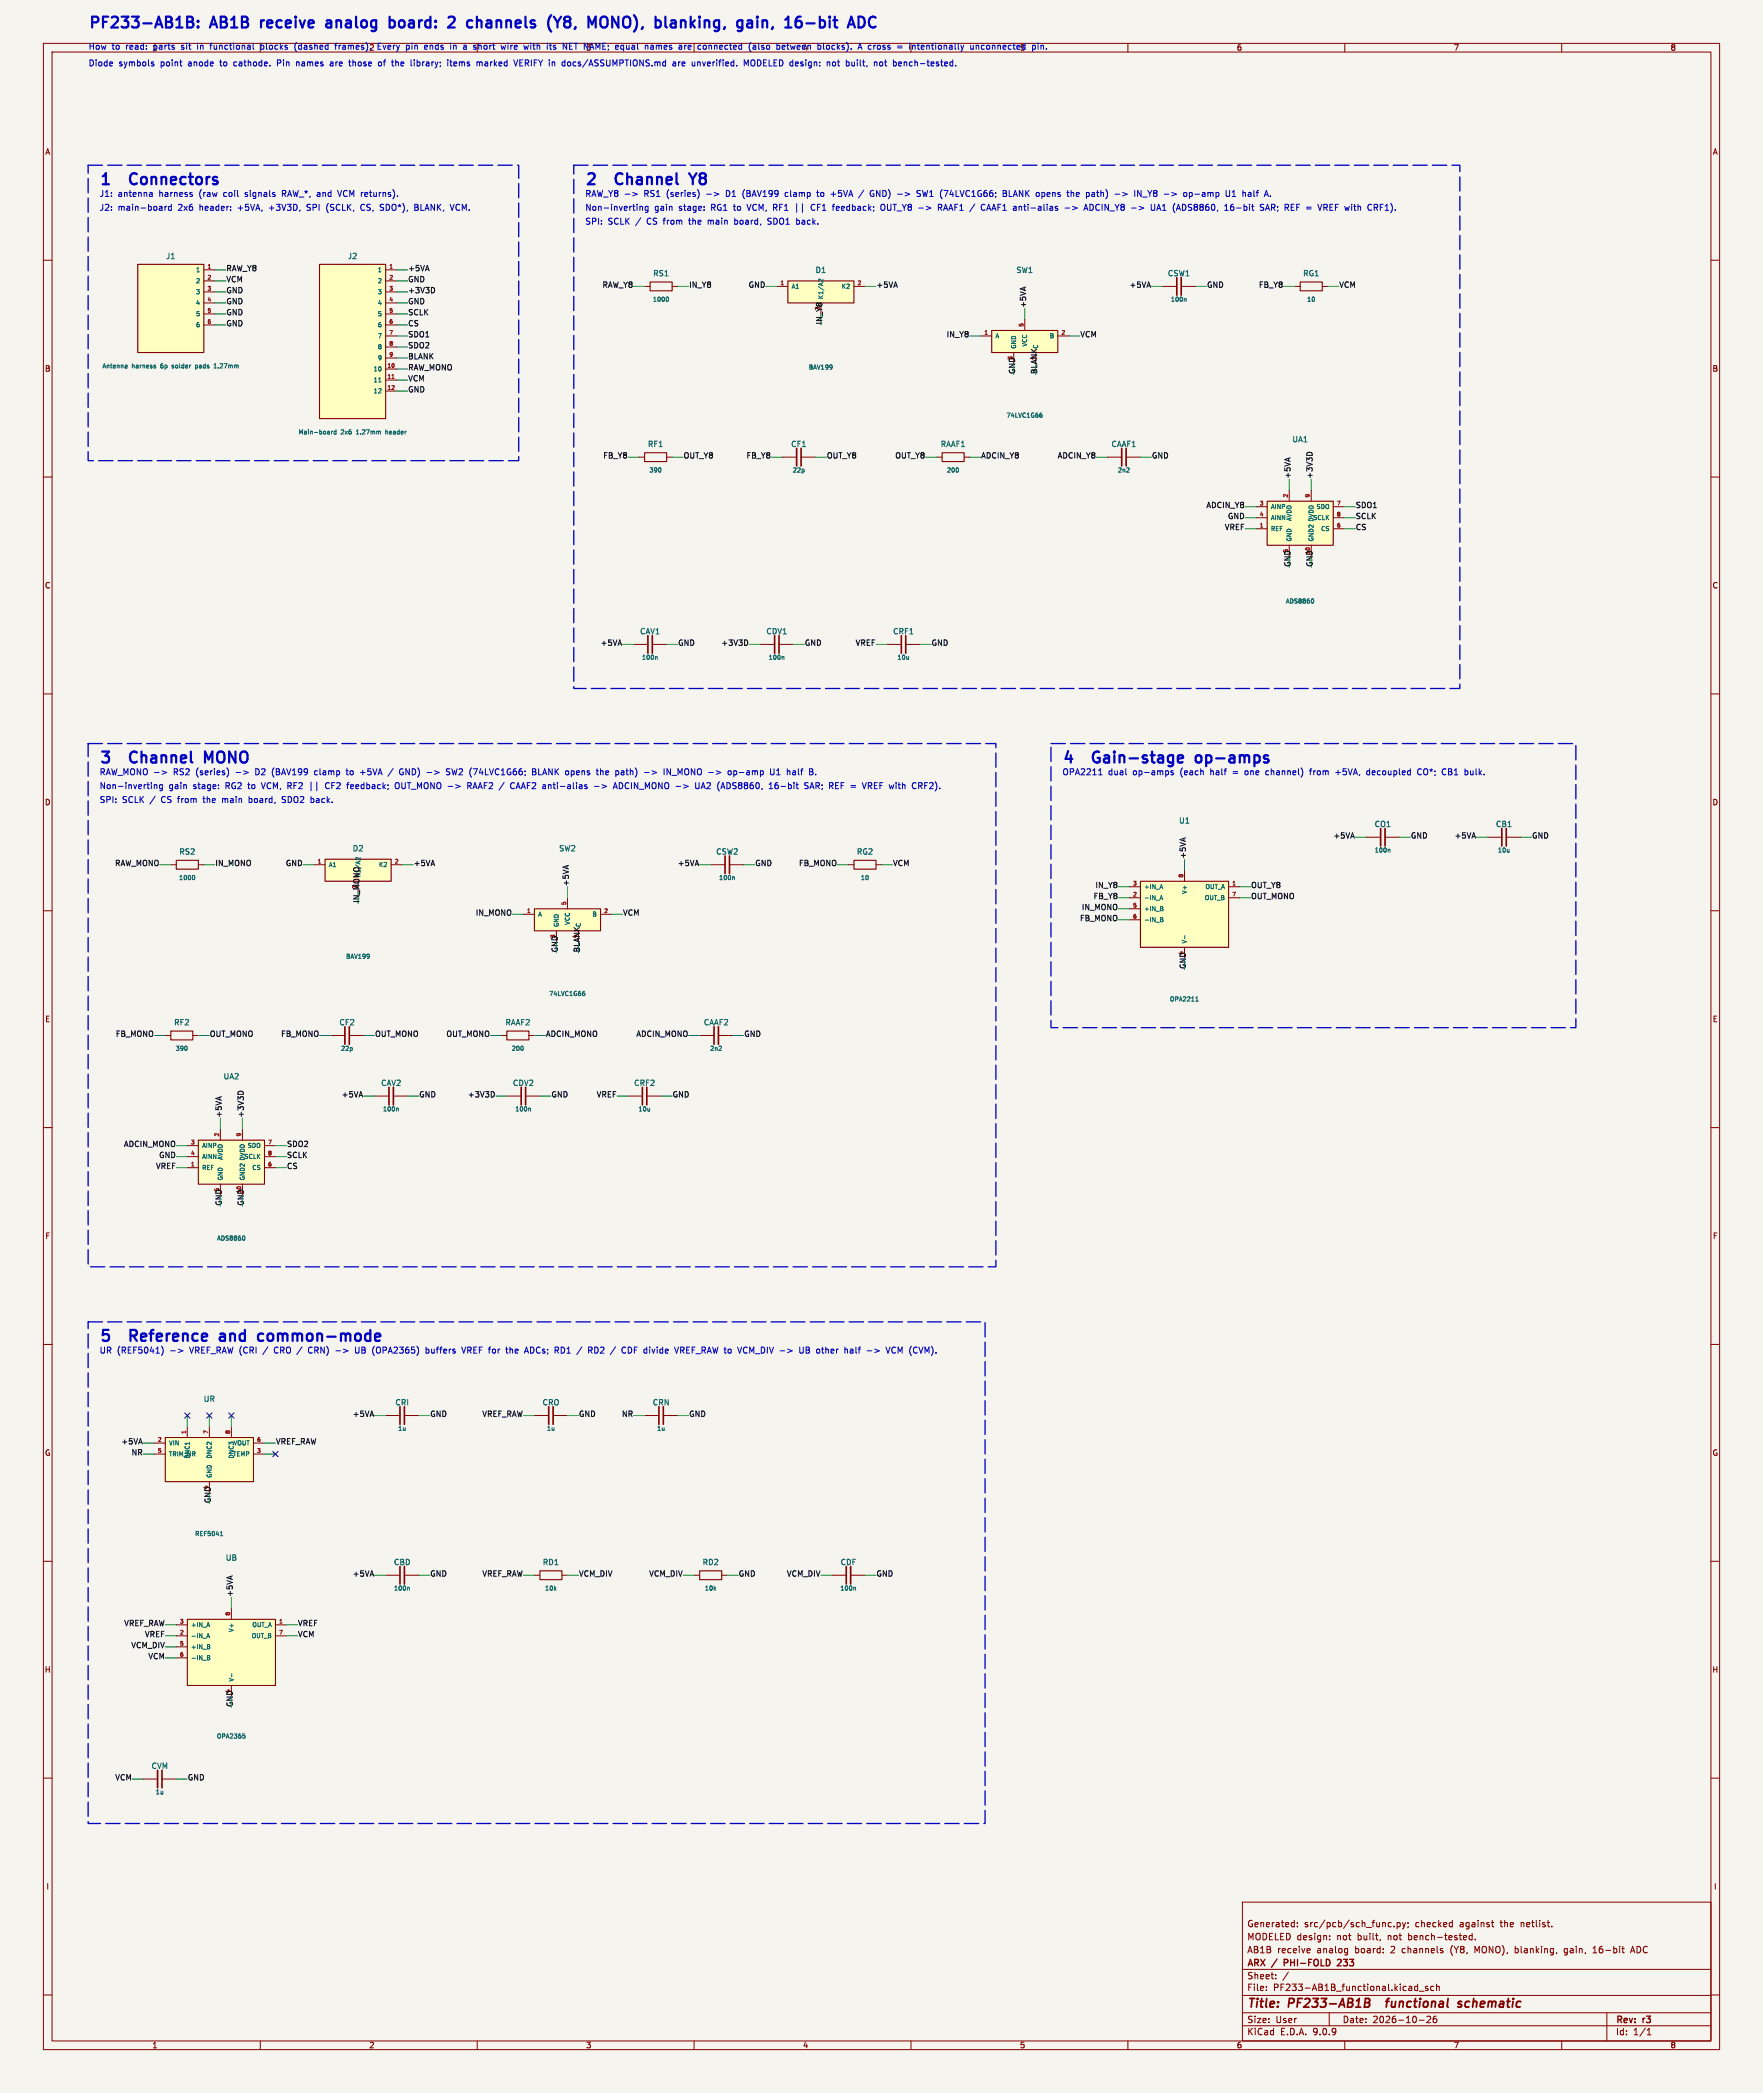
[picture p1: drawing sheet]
<svg xmlns="http://www.w3.org/2000/svg" width="406mm" height="483mm" viewBox="0 0 406 483" stroke-linecap="round" stroke-linejoin="round" font-family="sans-serif">
<defs><g id="words">
<g font-size="3.5" fill="#0000c2">
<text x="20.3" y="7.8">PF233-AB1B:</text>
<text x="48.8" y="7.8">AB1B</text>
<text x="61.2" y="7.8">receive</text>
<text x="77.4" y="7.8">analog</text>
<text x="92.9" y="7.8">board:</text>
<text x="107.6" y="7.8">2</text>
<text x="112.9" y="7.8">channels</text>
<text x="132.4" y="7.8">(Y8,</text>
<text x="142.7" y="7.8">MONO),</text>
<text x="159.2" y="7.8">blanking,</text>
<text x="179.1" y="7.8">gain,</text>
<text x="191.2" y="7.8">16-bit</text>
<text x="22.9" y="43.9">1</text>
<text x="31.2" y="43.9">Connectors</text>
<text x="134.8" y="43.9">2</text>
<text x="143.1" y="43.9">Channel</text>
<text x="161.3" y="43.9">Y8</text>
<text x="22.9" y="177.3">3</text>
<text x="31.2" y="177.3">Channel</text>
<text x="49.4" y="177.3">MONO</text>
<text x="244.8" y="177.3">4</text>
<text x="253.1" y="177.3">Gain-stage</text>
<text x="277.9" y="177.3">op-amps</text>
<text x="22.9" y="310.6">5</text>
<text x="31.2" y="310.6">Reference</text>
<text x="52.9" y="310.6">and</text>
<text x="62.7" y="310.6">common-mode</text>
</g>
<g font-size="2.8" fill="#840000">
<text x="287.4" y="463.5">Title:</text>
<text x="297.1" y="463.5">PF233-AB1B</text>
<text x="321.2" y="463.5">functional</text>
<text x="338.6" y="463.5">schematic</text>
</g>
<g font-size="2.1" fill="#840000">
<text x="287.4" y="447.6">MODELED design:</text>
<text x="287.4" y="444.6">Generated:</text>
<text x="300.6" y="444.6">src/pcb/sch_func.py;</text>
<text x="308.2" y="447.6">not</text>
<text x="313.1" y="447.6">built,</text>
<text x="320.2" y="447.6">not</text>
<text x="325" y="447.6">bench-tested.</text>
<text x="326.3" y="444.6">checked</text>
<text x="336.7" y="444.6">against</text>
<text x="346.2" y="444.6">the</text>
<text x="351" y="444.6">netlist.</text>
<text x="287.4" y="453.8">ARX</text>
<text x="287.4" y="450.6">AB1B</text>
<text x="293.4" y="453.8">/</text>
<text x="294.4" y="450.6">receive</text>
<text x="296.7" y="453.8">PHI-FOLD</text>
<text x="303.6" y="450.6">analog</text>
<text x="309.6" y="453.8">233</text>
<text x="312.5" y="450.6">board:</text>
<text x="320.9" y="450.6">2</text>
<text x="323.6" y="450.6">channels</text>
<text x="334.9" y="450.6">(Y8,</text>
<text x="340.6" y="450.6">MONO),</text>
<text x="350.1" y="450.6">blanking,</text>
<text x="361.6" y="450.6">gain,</text>
<text x="368.4" y="450.6">16-bit</text>
<text x="377.3" y="450.6">ADC</text>
<text x="287.4" y="459.3">File:</text>
<text x="287.4" y="456.6">Sheet:</text>
<text x="293.5" y="459.3">PF233-AB1B_functional.kicad_sch</text>
<text x="287.4" y="466.7">Size:</text>
<text x="294.1" y="466.7">User</text>
<text x="309.4" y="466.7">Date:</text>
<text x="316.4" y="466.7">2026-10-26</text>
<text x="372.4" y="466.9">Rev:</text>
<text x="378.8" y="466.9">r3</text>
<text x="287.4" y="469.5">KiCad</text>
<text x="295.1" y="469.5">E.D.A.</text>
<text x="302.7" y="469.5">9.0.9</text>
<text x="372.4" y="469.5">Id:</text>
<text x="376.5" y="469.5">1/1</text>
</g>
<g font-size="1.9" fill="#0000c2">
<text x="20.3" y="11.8">How</text>
<text x="25.8" y="11.8">to</text>
<text x="29.1" y="11.8">read:</text>
<text x="42.2" y="11.8">sit</text>
<text x="46" y="11.8">in</text>
<text x="49.2" y="11.8">functional</text>
<text x="61" y="11.8">blocks</text>
<text x="68.9" y="11.8">(dashed</text>
<text x="78.5" y="11.8">frames).2</text>
<text x="88.5" y="11.8">Every</text>
<text x="95.2" y="11.8">pin</text>
<text x="99.6" y="11.8">ends</text>
<text x="105.8" y="11.8">in</text>
<text x="108.9" y="11.8">a</text>
<text x="111.4" y="11.8">short</text>
<text x="118" y="11.8">wire</text>
<text x="123.5" y="11.8">with</text>
<text x="128.9" y="11.8">its</text>
<text x="132.8" y="11.8">NET NAME; equal</text>
<text x="152.2" y="11.8">names</text>
<text x="160.2" y="11.8">are</text>
<text x="164.8" y="11.8">connected</text>
<text x="176.7" y="11.8">(also</text>
<text x="183.3" y="11.8">between</text>
<text x="192.9" y="11.8">blocks).</text>
<text x="202.5" y="11.8">A cross</text>
<text x="211.8" y="11.8">=</text>
<text x="214.7" y="11.8">intentionally</text>
<text x="229" y="11.8">unconnected</text>
<text x="20.3" y="15.6">Diode</text>
<text x="27.4" y="15.6">symbols</text>
<text x="37.1" y="15.6">point</text>
<text x="43.6" y="15.6">anode</text>
<text x="51.1" y="15.6">to</text>
<text x="54.4" y="15.6">cathode.</text>
<text x="64.6" y="15.6">Pin</text>
<text x="69.2" y="15.6">names</text>
<text x="77.1" y="15.6">are</text>
<text x="81.7" y="15.6">those</text>
<text x="88.6" y="15.6">of</text>
<text x="91.9" y="15.6">the</text>
<text x="96.4" y="15.6">library;</text>
<text x="105.1" y="15.6">items</text>
<text x="112" y="15.6">marked</text>
<text x="120.8" y="15.6">VERIFY in</text>
<text x="132.2" y="15.6">docs/ASSUMPTIONS.md</text>
<text x="157.9" y="15.6">are</text>
<text x="162.5" y="15.6">unverified.</text>
<text x="174.7" y="15.6">MODELED design:</text>
<text x="194.2" y="15.6">not</text>
<text x="198.7" y="15.6">built,</text>
<text x="205.4" y="15.6">not</text>
<text x="210" y="15.6">bench-tested.</text>
<text x="22.9" y="45.7">J1:</text>
<text x="27.2" y="45.7">antenna</text>
<text x="36.7" y="45.7">harness</text>
<text x="46.1" y="45.7">(raw</text>
<text x="51.9" y="45.7">coil</text>
<text x="57" y="45.7">signals</text>
<text x="65.7" y="45.7">RAW_*, and</text>
<text x="79" y="45.7">VCM returns).</text>
<text x="134.8" y="45.7">RAW_Y8 -&gt;</text>
<text x="148.6" y="45.7">RS1</text>
<text x="153.9" y="45.7">(series)</text>
<text x="167.9" y="45.7">D1</text>
<text x="171.9" y="45.7">(BAV199</text>
<text x="181.9" y="45.7">clamp</text>
<text x="189.4" y="45.7">to</text>
<text x="192.7" y="45.7">+5VA</text>
<text x="202.2" y="45.7">GND)</text>
<text x="208.6" y="45.7">-&gt;</text>
<text x="213.3" y="45.7">SW1 (74LVC1G66;</text>
<text x="233.5" y="45.7">BLANK</text>
<text x="241.3" y="45.7">opens</text>
<text x="248.7" y="45.7">the</text>
<text x="253.2" y="45.7">path)</text>
<text x="264.7" y="45.7">IN_Y8</text>
<text x="271.7" y="45.7">-&gt;</text>
<text x="276.4" y="45.7">op-amp</text>
<text x="286.3" y="45.7">U1</text>
<text x="290.3" y="45.7">half</text>
<text x="22.9" y="48.9">J2:</text>
<text x="27.2" y="48.9">main-board</text>
<text x="41.1" y="48.9">2x6</text>
<text x="46.2" y="48.9">header:</text>
<text x="55.2" y="48.9">+5VA,</text>
<text x="62.5" y="48.9">+3V3D,</text>
<text x="71.5" y="48.9">SPI</text>
<text x="76.1" y="48.9">(SCLK,</text>
<text x="84.2" y="48.9">CS,</text>
<text x="88.9" y="48.9">SDO*),</text>
<text x="97" y="48.9">BLANK,</text>
<text x="105.5" y="48.9">VCM.</text>
<text x="134.8" y="48.9">Non-inverting</text>
<text x="134.8" y="52.1">SPI:</text>
<text x="140.1" y="52.1">SCLK</text>
<text x="146.6" y="52.1">/</text>
<text x="149.3" y="52.1">CS from</text>
<text x="150.9" y="48.9">gain</text>
<text x="156.6" y="48.9">stage:</text>
<text x="159.4" y="52.1">the</text>
<text x="163.9" y="52.1">main</text>
<text x="164.1" y="48.9">RG1</text>
<text x="169.5" y="48.9">to</text>
<text x="170.2" y="52.1">board,</text>
<text x="172.8" y="48.9">VCM, RF1</text>
<text x="178" y="52.1">SDO1</text>
<text x="184.1" y="48.9">||</text>
<text x="184.8" y="52.1">back.</text>
<text x="188" y="48.9">CF1</text>
<text x="193.2" y="48.9">feedback;</text>
<text x="204.4" y="48.9">OUT_Y8 -&gt;</text>
<text x="218" y="48.9">RAAF1 /</text>
<text x="228.3" y="48.9">CAAF1 anti-alias</text>
<text x="252.6" y="48.9">ADCIN_Y8</text>
<text x="263.6" y="48.9">-&gt;</text>
<text x="268.3" y="48.9">UA1</text>
<text x="273.6" y="48.9">(ADS8860,</text>
<text x="285.7" y="48.9">16-bit</text>
<text x="294" y="48.9">SAR; REF =</text>
<text x="308" y="48.9">VREF with</text>
<text x="319.7" y="48.9">CRF1).</text>
<text x="22.9" y="179.1">RAW_MONO -&gt;</text>
<text x="40.1" y="179.1">RS2</text>
<text x="45.4" y="179.1">(series)</text>
<text x="59.4" y="179.1">D2</text>
<text x="63.4" y="179.1">(BAV199</text>
<text x="73.4" y="179.1">clamp</text>
<text x="80.9" y="179.1">to</text>
<text x="84.3" y="179.1">+5VA</text>
<text x="93.7" y="179.1">GND)</text>
<text x="100.1" y="179.1">-&gt;</text>
<text x="104.8" y="179.1">SW2 (74LVC1G66;</text>
<text x="125" y="179.1">BLANK</text>
<text x="132.8" y="179.1">opens</text>
<text x="140.2" y="179.1">the</text>
<text x="144.7" y="179.1">path)</text>
<text x="156.2" y="179.1">IN_MONO -&gt;</text>
<text x="171.4" y="179.1">op-amp</text>
<text x="181.3" y="179.1">U1</text>
<text x="185.3" y="179.1">half</text>
<text x="244.8" y="179.1">OPA2211</text>
<text x="255.5" y="179.1">dual</text>
<text x="261.2" y="179.1">op-amps</text>
<text x="272.3" y="179.1">(each</text>
<text x="279.4" y="179.1">half</text>
<text x="284.7" y="179.1">=</text>
<text x="287.7" y="179.1">one</text>
<text x="292.7" y="179.1">channel)</text>
<text x="303" y="179.1">from</text>
<text x="309.1" y="179.1">+5VA,</text>
<text x="316.4" y="179.1">decoupled</text>
<text x="328.4" y="179.1">CO*;</text>
<text x="334.2" y="179.1">CB1</text>
<text x="339.6" y="179.1">bulk.</text>
<text x="22.9" y="185.5">SPI:</text>
<text x="22.9" y="182.3">Non-inverting</text>
<text x="28.2" y="185.5">SCLK</text>
<text x="34.7" y="185.5">/</text>
<text x="37.4" y="185.5">CS from</text>
<text x="38.9" y="182.3">gain</text>
<text x="44.6" y="182.3">stage:</text>
<text x="47.4" y="185.5">the</text>
<text x="51.9" y="185.5">main</text>
<text x="52.2" y="182.3">RG2</text>
<text x="57.6" y="182.3">to</text>
<text x="58.2" y="185.5">board,</text>
<text x="60.9" y="182.3">VCM, RF2</text>
<text x="66.1" y="185.5">SDO2</text>
<text x="72.2" y="182.3">||</text>
<text x="72.9" y="185.5">back.</text>
<text x="76.1" y="182.3">CF2</text>
<text x="81.3" y="182.3">feedback;</text>
<text x="92.5" y="182.3">OUT_MONO -&gt;</text>
<text x="109.5" y="182.3">RAAF2 /</text>
<text x="119.8" y="182.3">CAAF2 anti-alias</text>
<text x="144.1" y="182.3">ADCIN_MONO -&gt;</text>
<text x="163.3" y="182.3">UA2</text>
<text x="168.5" y="182.3">(ADS8860,</text>
<text x="180.6" y="182.3">16-bit</text>
<text x="189" y="182.3">SAR; REF =</text>
<text x="203" y="182.3">VREF with</text>
<text x="214.7" y="182.3">CRF2).</text>
<text x="22.9" y="312.4">UR (REF5041)</text>
<text x="44" y="312.4">VREF_RAW (CRI</text>
<text x="61.2" y="312.4">/</text>
<text x="63.9" y="312.4">CRO /</text>
<text x="72.1" y="312.4">CRN)</text>
<text x="78.6" y="312.4">-&gt;</text>
<text x="83.3" y="312.4">UB</text>
<text x="87.4" y="312.4">(OPA2365)</text>
<text x="99.9" y="312.4">buffers</text>
<text x="108.5" y="312.4">VREF for</text>
<text x="119" y="312.4">the</text>
<text x="123.5" y="312.4">ADCs;</text>
<text x="130.5" y="312.4">RD1</text>
<text x="135.9" y="312.4">/</text>
<text x="138.6" y="312.4">RD2</text>
<text x="144" y="312.4">/</text>
<text x="146.7" y="312.4">CDF divide</text>
<text x="159.3" y="312.4">VREF_RAW to</text>
<text x="174.2" y="312.4">VCM_DIV -&gt;</text>
<text x="188.7" y="312.4">UB</text>
<text x="192.8" y="312.4">other</text>
<text x="199.5" y="312.4">half</text>
<text x="204.8" y="312.4">-&gt;</text>
<text x="209.5" y="312.4">VCM (CVM).</text>
</g>
<g font-size="1.8" fill="#0000c2">
<text x="35" y="11.9">1parts</text>
<text x="185" y="11.9">4</text>
<text x="235" y="11.9">5</text>
</g>
<g font-size="1.8" fill="#840000">
<text x="135" y="11.9">3</text>
<text x="285" y="11.9">6</text>
<text x="335" y="11.9">7</text>
<text x="385" y="11.9">8</text>
<text x="10.3" y="35.9">A</text>
<text x="394.7" y="35.9">A</text>
<text x="10.3" y="85.9">B</text>
<text x="394.7" y="85.9">B</text>
<text x="10.3" y="135.9">C</text>
<text x="394.7" y="135.9">C</text>
<text x="10.3" y="185.9">D</text>
<text x="394.7" y="185.9">D</text>
<text x="10.3" y="235.9">E</text>
<text x="394.7" y="235.9">E</text>
<text x="10.3" y="285.9">F</text>
<text x="394.7" y="285.9">F</text>
<text x="10.3" y="335.9">G</text>
<text x="394.7" y="335.9">G</text>
<text x="10.2" y="385.9">H</text>
<text x="394.6" y="385.9">H</text>
<text x="10.6" y="435.9">I</text>
<text x="395" y="435.9">I</text>
<text x="35" y="472.5">1</text>
<text x="85" y="472.5">2</text>
<text x="135" y="472.5">3</text>
<text x="185" y="472.5">4</text>
<text x="235" y="472.5">5</text>
<text x="285" y="472.5">6</text>
<text x="335" y="472.5">7</text>
<text x="385" y="472.5">8</text>
</g>
<g font-size="1.8" fill="#006464">
<text x="38.2" y="59.9">J1</text>
<text x="80.1" y="59.9">J2</text>
<text x="150.5" y="63.9">RS1</text>
<text x="187.9" y="63.1">D1</text>
<text x="234.2" y="63.1">SW1</text>
<text x="269.1" y="63.9">CSW1</text>
<text x="300.3" y="63.9">RG1</text>
<text x="149.2" y="103.3">RF1</text>
<text x="182.3" y="103.3">CF1</text>
<text x="216.7" y="103.3">RAAF1</text>
<text x="256.1" y="103.3">CAAF1</text>
<text x="297.8" y="102.2">UA1</text>
<text x="147.4" y="146.5">CAV1</text>
<text x="176.5" y="146.5">CDV1</text>
<text x="205.8" y="146.5">CRF1</text>
<text x="271.7" y="190.1">U1</text>
<text x="316.8" y="190.9">CO1</text>
<text x="344.7" y="190.9">CB1</text>
<text x="41.2" y="197.3">RS2</text>
<text x="81.2" y="196.5">D2</text>
<text x="128.8" y="196.5">SW2</text>
<text x="165" y="197.3">CSW2</text>
<text x="197.4" y="197.3">RG2</text>
<text x="40" y="236.6">RF2</text>
<text x="78.1" y="236.6">CF2</text>
<text x="116.4" y="236.6">RAAF2</text>
<text x="162.1" y="236.6">CAAF2</text>
<text x="51.4" y="249.1">UA2</text>
<text x="87.7" y="250.6">CAV2</text>
<text x="118.1" y="250.6">CDV2</text>
<text x="146.1" y="250.6">CRF2</text>
<text x="46.9" y="323.4">UR</text>
<text x="91" y="324.3">CRI</text>
<text x="125" y="324.3">CRO</text>
<text x="150.4" y="324.3">CRN</text>
<text x="51.9" y="360.1">UB</text>
<text x="90.7" y="361.1">CBD</text>
<text x="125" y="361.1">RD1</text>
<text x="161.9" y="361.1">RD2</text>
<text x="193.7" y="361.1">CDF</text>
<text x="34.8" y="408.1">CVM</text>
</g>
<g font-size="1.8" fill="#0f0f0f">
<text x="52.1" y="62.7">RAW_Y8</text>
<text x="52.1" y="65.3">VCM</text>
<text x="94" y="65.3">GND</text>
<text x="94" y="62.7">+5VA</text>
<text x="52.1" y="70.4">GND</text>
<text x="52.1" y="67.8">GND</text>
<text x="94" y="67.8">+3V3D</text>
<text x="94" y="70.4">GND</text>
<text x="138.8" y="66.6">RAW_Y8</text>
<text x="158.7" y="66.6">IN_Y8</text>
<text x="172.5" y="66.6">GND</text>
<text x="201.9" y="66.6">+5VA</text>
<text x="236.7" y="71.1" transform="rotate(-90 236.7 71.1)">+5VA</text>
<text x="260.3" y="66.6">+5VA</text>
<text x="278.1" y="66.6">GND</text>
<text x="290.1" y="66.6">FB_Y8</text>
<text x="308.6" y="66.6">VCM</text>
<text x="52.1" y="72.9">GND</text>
<text x="52.1" y="75.4">GND</text>
<text x="94" y="78">SDO1</text>
<text x="94" y="75.4">CS</text>
<text x="94" y="72.9">SCLK</text>
<text x="218.1" y="78">IN_Y8</text>
<text x="248.9" y="78">VCM</text>
<text x="94" y="80.5">SDO2</text>
<text x="94" y="83.1">BLANK</text>
<text x="94" y="85.6">RAW_MONO</text>
<text x="94" y="88.1">VCM</text>
<text x="94" y="90.7">GND</text>
<text x="139" y="105.9">FB_Y8</text>
<text x="157.5" y="105.9">OUT_Y8</text>
<text x="172" y="105.9">FB_Y8</text>
<text x="190.5" y="105.9">OUT_Y8</text>
<text x="206.3" y="105.9">OUT_Y8</text>
<text x="226.1" y="105.9">ADCIN_Y8</text>
<text x="243.7" y="105.9">ADCIN_Y8</text>
<text x="265.4" y="105.9">GND</text>
<text x="297.7" y="110.5" transform="rotate(-90 297.7 110.5)">+5VA</text>
<text x="302.8" y="110.5" transform="rotate(-90 302.8 110.5)">+3V3D</text>
<text x="278" y="117.4">ADCIN_Y8</text>
<text x="282.9" y="119.9">GND</text>
<text x="312.4" y="117.4">SDO1</text>
<text x="312.4" y="119.9">SCLK</text>
<text x="282.2" y="122.4">VREF</text>
<text x="312.4" y="122.4">CS</text>
<text x="138.3" y="149.1">+5VA</text>
<text x="156.2" y="149.1">GND</text>
<text x="166.2" y="149.1">+3V3D</text>
<text x="185.4" y="149.1">GND</text>
<text x="197.1" y="149.1">VREF</text>
<text x="214.6" y="149.1">GND</text>
<text x="307.3" y="193.6">+5VA</text>
<text x="325.1" y="193.6">GND</text>
<text x="335.2" y="193.6">+5VA</text>
<text x="353.1" y="193.6">GND</text>
<text x="26.4" y="199.9">RAW_MONO</text>
<text x="49.5" y="199.9">IN_MONO</text>
<text x="65.8" y="199.9">GND</text>
<text x="95.2" y="199.9">+5VA</text>
<text x="156.1" y="199.9">+5VA</text>
<text x="174" y="199.9">GND</text>
<text x="184.1" y="199.9">FB_MONO</text>
<text x="205.7" y="199.9">VCM</text>
<text x="273.6" y="198.1" transform="rotate(-90 273.6 198.1)">+5VA</text>
<text x="131.3" y="204.5" transform="rotate(-90 131.3 204.5)">+5VA</text>
<text x="252" y="207.5">FB_Y8</text>
<text x="252.4" y="205">IN_Y8</text>
<text x="288.3" y="207.5">OUT_MONO</text>
<text x="288.3" y="205">OUT_Y8</text>
<text x="109.6" y="211.3">IN_MONO</text>
<text x="143.5" y="211.3">VCM</text>
<text x="248.8" y="212.6">FB_MONO</text>
<text x="249.3" y="210.1">IN_MONO</text>
<text x="26.6" y="239.3">FB_MONO</text>
<text x="48.3" y="239.3">OUT_MONO</text>
<text x="64.7" y="239.3">FB_MONO</text>
<text x="86.4" y="239.3">OUT_MONO</text>
<text x="102.8" y="239.3">OUT_MONO</text>
<text x="125.7" y="239.3">ADCIN_MONO</text>
<text x="146.6" y="239.3">ADCIN_MONO</text>
<text x="171.4" y="239.3">GND</text>
<text x="51.3" y="257.8" transform="rotate(-90 51.3 257.8)">+5VA</text>
<text x="56.4" y="257.8" transform="rotate(-90 56.4 257.8)">+3V3D</text>
<text x="78.7" y="253.2">+5VA</text>
<text x="96.5" y="253.2">GND</text>
<text x="107.7" y="253.2">+3V3D</text>
<text x="127" y="253.2">GND</text>
<text x="137.4" y="253.2">VREF</text>
<text x="154.9" y="253.2">GND</text>
<text x="28.5" y="264.7">ADCIN_MONO</text>
<text x="35.8" y="269.8">VREF</text>
<text x="36.6" y="267.2">GND</text>
<text x="66" y="269.8">CS</text>
<text x="66" y="267.2">SCLK</text>
<text x="66" y="264.7">SDO2</text>
<text x="81.2" y="326.9">+5VA</text>
<text x="99.1" y="326.9">GND</text>
<text x="111.1" y="326.9">VREF_RAW</text>
<text x="133.3" y="326.9">GND</text>
<text x="143.2" y="326.9">NR</text>
<text x="158.7" y="326.9">GND</text>
<text x="27.9" y="333.3">+5VA</text>
<text x="30.2" y="335.8">NR</text>
<text x="63.5" y="333.3">VREF_RAW</text>
<text x="81.2" y="363.7">+5VA</text>
<text x="99.1" y="363.7">GND</text>
<text x="111.1" y="363.7">VREF_RAW</text>
<text x="133.3" y="363.7">VCM_DIV</text>
<text x="149.5" y="363.7">VCM_DIV</text>
<text x="170.2" y="363.7">GND</text>
<text x="181.3" y="363.7">VCM_DIV</text>
<text x="201.9" y="363.7">GND</text>
<text x="53.9" y="368.3" transform="rotate(-90 53.9 368.3)">+5VA</text>
<text x="28.5" y="375.2">VREF_RAW</text>
<text x="33.3" y="377.7">VREF</text>
<text x="68.6" y="375.2">VREF</text>
<text x="68.6" y="377.7">VCM</text>
<text x="30.2" y="380.2">VCM_DIV</text>
<text x="34.1" y="382.8">VCM</text>
<text x="26.5" y="410.7">VCM</text>
<text x="43.2" y="410.7">GND</text>
</g>
<g font-size="1.8" fill="#009600">
<text x="189.7" y="74.9" transform="rotate(-90 189.7 74.9)">IN_Y8</text>
<text x="234.2" y="86.4" transform="rotate(-90 234.2 86.4)">GND</text>
<text x="239.3" y="86.4" transform="rotate(-90 239.3 86.4)">BLANK</text>
<text x="297.7" y="130.8" transform="rotate(-90 297.7 130.8)">GND</text>
<text x="302.8" y="130.8" transform="rotate(-90 302.8 130.8)">GND</text>
<text x="83.1" y="208.3" transform="rotate(-90 83.1 208.3)">IN_MONO</text>
<text x="128.8" y="219.7" transform="rotate(-90 128.8 219.7)">GND</text>
<text x="133.9" y="219.7" transform="rotate(-90 133.9 219.7)">BLANK</text>
<text x="273.6" y="223.5" transform="rotate(-90 273.6 223.5)">GND</text>
<text x="51.3" y="278.1" transform="rotate(-90 51.3 278.1)">GND</text>
<text x="56.4" y="278.1" transform="rotate(-90 56.4 278.1)">GND</text>
<text x="48.8" y="346.7" transform="rotate(-90 48.8 346.7)">GND</text>
<text x="53.9" y="393.7" transform="rotate(-90 53.9 393.7)">GND</text>
</g>
<g font-size="1.4" fill="#006464">
<text x="45" y="63">1</text>
<text x="45" y="65.5">2</text>
<text x="86.9" y="63">1</text>
<text x="86.9" y="65.5">2</text>
<text x="45" y="68">3</text>
<text x="45" y="70.6">4</text>
<text x="86.9" y="68">3</text>
<text x="86.9" y="70.6">4</text>
<text x="150.4" y="69.8">1000</text>
<text x="182.4" y="66.8">A1</text>
<text x="190" y="69.1" transform="rotate(-90 190 69.1)">K1/A2</text>
<text x="193.9" y="66.8">K2</text>
<text x="269.8" y="69.8">100n</text>
<text x="301.2" y="69.8">10</text>
<text x="45" y="73.1">5</text>
<text x="45" y="75.7">6</text>
<text x="86.9" y="73.1">5</text>
<text x="86.9" y="75.7">6</text>
<text x="86.9" y="78.2">7</text>
<text x="86.9" y="80.7">8</text>
<text x="86.9" y="83.3">9</text>
<text x="229.4" y="78.2">A</text>
<text x="234.4" y="80.5" transform="rotate(-90 234.4 80.5)">GND</text>
<text x="236.9" y="80.1" transform="rotate(-90 236.9 80.1)">VCC</text>
<text x="239.5" y="80.5" transform="rotate(-90 239.5 80.5)">C</text>
<text x="241.8" y="78.2">B</text>
<text x="23.5" y="85.1">Antenna</text>
<text x="30.4" y="85.1">harness</text>
<text x="37.2" y="85.1">6p</text>
<text x="40.1" y="85.1">solder</text>
<text x="45.7" y="85.1">pads</text>
<text x="50.3" y="85.1">1.27mm</text>
<text x="86" y="85.8">10</text>
<text x="86" y="88.4">11</text>
<text x="186.3" y="85.4">BAV199</text>
<text x="86" y="90.9">12</text>
<text x="68.7" y="100.4">Main-board</text>
<text x="78.6" y="100.4">2x6</text>
<text x="82.3" y="100.4">1.27mm</text>
<text x="89.4" y="100.4">header</text>
<text x="231.9" y="96.5">74LVC1G66</text>
<text x="149.6" y="109.1">390</text>
<text x="182.6" y="109.1">22p</text>
<text x="218.2" y="109.1">200</text>
<text x="257.5" y="109.1">2n2</text>
<text x="292.9" y="117.6">AINP</text>
<text x="303.3" y="117.6">SDO</text>
<text x="292.9" y="120.1">AINN</text>
<text x="292.9" y="122.6">REF</text>
<text x="297.9" y="125" transform="rotate(-90 297.9 125)">GND</text>
<text x="297.9" y="120.3" transform="rotate(-90 297.9 120.3)">AVDD</text>
<text x="302.6" y="120.1">SCLK</text>
<text x="303" y="125" transform="rotate(-90 303 125)">GND2 DVDD</text>
<text x="304.4" y="122.6">CS</text>
<text x="296.3" y="139.4">ADS8860</text>
<text x="147.9" y="152.3">100n</text>
<text x="177.1" y="152.3">100n</text>
<text x="206.7" y="152.3">10u</text>
<text x="316.8" y="196.8">100n</text>
<text x="345.2" y="196.8">10u</text>
<text x="41.1" y="203.1">1000</text>
<text x="75.7" y="200.1">A1</text>
<text x="87.2" y="200.1">K2</text>
<text x="165.6" y="203.1">100n</text>
<text x="198.3" y="203.1">10</text>
<text x="263.7" y="205.2">+IN_A</text>
<text x="263.7" y="207.7">-IN_A</text>
<text x="273.8" y="206.3" transform="rotate(-90 273.8 206.3)">V+</text>
<text x="277.6" y="207.7">OUT_B</text>
<text x="277.7" y="205.2">OUT_A</text>
<text x="124" y="211.5">A</text>
<text x="129" y="213.9" transform="rotate(-90 129 213.9)">GND</text>
<text x="131.5" y="213.4" transform="rotate(-90 131.5 213.4)">VCC</text>
<text x="134.1" y="213.9" transform="rotate(-90 134.1 213.9)">C</text>
<text x="136.4" y="211.5">B</text>
<text x="263.7" y="210.3">+IN_B</text>
<text x="263.7" y="212.8">-IN_B</text>
<text x="79.6" y="221.3">BAV199</text>
<text x="273.8" y="217.7" transform="rotate(-90 273.8 217.7)">V-</text>
<text x="126.5" y="229.8">74LVC1G66</text>
<text x="269.6" y="231.1">OPA2211</text>
<text x="40.4" y="242.5">390</text>
<text x="78.5" y="242.5">22p</text>
<text x="117.8" y="242.5">200</text>
<text x="163.6" y="242.5">2n2</text>
<text x="88.2" y="256.5">100n</text>
<text x="118.6" y="256.5">100n</text>
<text x="147.1" y="256.5">10u</text>
<text x="46.5" y="264.9">AINP</text>
<text x="46.5" y="267.4">AINN</text>
<text x="46.5" y="270">REF</text>
<text x="51.5" y="267.6" transform="rotate(-90 51.5 267.6)">AVDD</text>
<text x="56.2" y="267.4">SCLK</text>
<text x="56.9" y="264.9">SDO</text>
<text x="58" y="270">CS</text>
<text x="51.5" y="272.3" transform="rotate(-90 51.5 272.3)">GND</text>
<text x="56.6" y="272.3" transform="rotate(-90 56.6 272.3)">GND2 DVDD</text>
<text x="49.9" y="286.2">ADS8860</text>
<text x="38.9" y="333.5">VIN</text>
<text x="53.7" y="333.5">VOUT</text>
<text x="91.7" y="330.1">1u</text>
<text x="125.9" y="330.1">1u</text>
<text x="151.3" y="330.1">1u</text>
<text x="38.9" y="336">TRIM_NR</text>
<text x="43.9" y="336.5" transform="rotate(-90 43.9 336.5)">DNC1</text>
<text x="49" y="340.9" transform="rotate(-90 49 340.9)">GND</text>
<text x="49" y="336.5" transform="rotate(-90 49 336.5)">DNC2</text>
<text x="53.6" y="336">TEMP</text>
<text x="54.1" y="336.5" transform="rotate(-90 54.1 336.5)">DNC3</text>
<text x="44.8" y="354.4">REF5041</text>
<text x="90.7" y="366.9">100n</text>
<text x="125.5" y="366.9">10k</text>
<text x="162.3" y="366.9">10k</text>
<text x="193.6" y="366.9">100n</text>
<text x="43.9" y="375.4">+IN_A</text>
<text x="43.9" y="377.9">-IN_A</text>
<text x="54.1" y="376.5" transform="rotate(-90 54.1 376.5)">V+</text>
<text x="57.9" y="377.9">OUT_B</text>
<text x="58" y="375.4">OUT_A</text>
<text x="43.9" y="380.5">+IN_B</text>
<text x="43.9" y="383">-IN_B</text>
<text x="54.1" y="387.9" transform="rotate(-90 54.1 387.9)">V-</text>
<text x="49.9" y="401.1">OPA2365</text>
<text x="35.8" y="413.9">1u</text>
</g>
<text font-size="1.4" fill="#0f0f0f" x="83.3" y="202.4" transform="rotate(-90 83.3 202.4)">K1/A2</text>
<g font-size="1.3" fill="#a90000">
<text x="47.7" y="62">1</text>
<text x="47.7" y="64.5">2</text>
<text x="89.6" y="62">1</text>
<text x="89.6" y="64.5">2</text>
<text x="179.8" y="65.8">1</text>
<text x="197.6" y="65.8">2</text>
<text x="47.7" y="67.1">3</text>
<text x="47.7" y="69.6">4</text>
<text x="89.6" y="67.1">3</text>
<text x="89.6" y="69.6">4</text>
<text x="47.7" y="72.1">5</text>
<text x="47.7" y="74.7">6</text>
<text x="89.6" y="72.1">5</text>
<text x="89.6" y="74.7">6</text>
<text x="89.6" y="77.2">7</text>
<text x="226.8" y="77.2">1</text>
<text x="236" y="75.5" transform="rotate(-90 236 75.5)">5</text>
<text x="244.5" y="77.2">2</text>
<text x="89.6" y="79.8">8</text>
<text x="89.6" y="82.3">9</text>
<text x="238.5" y="83.1" transform="rotate(-90 238.5 83.1)">4</text>
<text x="89.2" y="84.8">10</text>
<text x="89.2" y="87.4">11</text>
<text x="89.2" y="89.9">12</text>
<text x="290.3" y="116.6">3</text>
<text x="290.3" y="119.1">4</text>
<text x="296.9" y="114.9" transform="rotate(-90 296.9 114.9)">2</text>
<text x="302" y="114.9" transform="rotate(-90 302 114.9)">9</text>
<text x="308" y="116.6">7</text>
<text x="308" y="119.1">8</text>
<text x="290.3" y="121.7">1</text>
<text x="308" y="121.7">6</text>
<text x="73.1" y="199.1">1</text>
<text x="90.9" y="199.1">2</text>
<text x="272.8" y="202.5" transform="rotate(-90 272.8 202.5)">8</text>
<text x="130.6" y="208.8" transform="rotate(-90 130.6 208.8)">5</text>
<text x="261.1" y="204.2">3</text>
<text x="261.1" y="206.8">2</text>
<text x="261.1" y="209.3">5</text>
<text x="283.9" y="204.2">1</text>
<text x="283.9" y="206.8">7</text>
<text x="121.4" y="210.6">1</text>
<text x="139.1" y="210.6">2</text>
<text x="261.1" y="211.8">6</text>
<text x="133.1" y="216.5" transform="rotate(-90 133.1 216.5)">4</text>
<text x="43.9" y="263.9">3</text>
<text x="50.5" y="262.2" transform="rotate(-90 50.5 262.2)">2</text>
<text x="55.6" y="262.2" transform="rotate(-90 55.6 262.2)">9</text>
<text x="61.7" y="263.9">7</text>
<text x="43.9" y="266.4">4</text>
<text x="43.9" y="269">1</text>
<text x="61.7" y="266.4">8</text>
<text x="61.7" y="269">6</text>
<text x="36.3" y="332.5">2</text>
<text x="36.3" y="335">5</text>
<text x="42.9" y="330.8" transform="rotate(-90 42.9 330.8)">1</text>
<text x="48" y="330.8" transform="rotate(-90 48 330.8)">7</text>
<text x="53.1" y="330.8" transform="rotate(-90 53.1 330.8)">8</text>
<text x="59.1" y="332.5">6</text>
<text x="59.1" y="335">3</text>
<text x="41.3" y="374.4">3</text>
<text x="41.3" y="376.9">2</text>
<text x="53.1" y="372.7" transform="rotate(-90 53.1 372.7)">8</text>
<text x="64.2" y="374.4">1</text>
<text x="64.2" y="376.9">7</text>
<text x="41.3" y="379.5">5</text>
<text x="41.3" y="382">6</text>
</g>
<g font-size="1.3" fill="#0f0f0f">
<text x="189" y="71.7" transform="rotate(-90 189 71.7)">3</text>
<text x="233.4" y="83.1" transform="rotate(-90 233.4 83.1)">3</text>
<text x="296.9" y="127.6" transform="rotate(-90 296.9 127.6)">5</text>
<text x="302" y="128" transform="rotate(-90 302 128)">10</text>
<text x="82.3" y="205" transform="rotate(-90 82.3 205)">3</text>
<text x="128" y="216.5" transform="rotate(-90 128 216.5)">3</text>
<text x="272.8" y="220.3" transform="rotate(-90 272.8 220.3)">4</text>
<text x="50.5" y="274.9" transform="rotate(-90 50.5 274.9)">5</text>
<text x="55.6" y="275.3" transform="rotate(-90 55.6 275.3)">10</text>
<text x="48" y="343.5" transform="rotate(-90 48 343.5)">4</text>
<text x="53.1" y="390.5" transform="rotate(-90 53.1 390.5)">4</text>
</g>
</g></defs>
<path d="M0 0h406.4v482.6h-406.4z" fill="#f5f4ef" stroke="#f5f4ef" stroke-width=".23"/>
<g fill="none" stroke="#840000" stroke-width=".23">
<path d="M10 10h386.4v462.6h-386.4zM12 12h382.4v458.6h-382.4zM60 10v2M110 10v2M160 10v2M260 10v2M310 10v2M360 10v2M10 60h2M394.4 60h2M10 110h2M394.4 110h2"/>
<path d="M10 160h2M394.4 160h2M10 210h2M394.4 210h2M161.3 238.8h3.3M165.6 238.8h3.3M10 260h2M394.4 260h2M10 310h2M394.4 310h2M10 360h2M394.4 360h2"/>
<path d="M10 410h2M394.4 410h2M286.4 438.6h108v32h-108zM286.4 454.1h108M291.9 458.8v.2M291.9 458.1v.1M294.1 456.1v.2M294.1 455.4v.1M297 454.7l-1.3 1.9M299.1 444.1v.2M299.1 443.4v.1M301.8 449.3l.2 .3-.7 .2"/>
<path d="M301.9 450.2l-.1 .1M306.5 447.1v.2M306.5 446.4v.1M310.5 449.3l.1 .1M310.6 449.3v1.2l-.1 .2M310.6 450.2l-.1 .1M318.2 447.2l-.1 .3M320.1 444.2h.6M320.1 443.4h.6M321.4 444.1v.2M322.1 443.4l.4-.1 .3 .3-.2 .6h-.5M322.1 443.3v1.5"/>
<path d="M323.3 443.3l.3 1M323.6 444.3l-.3 .5M324 443.3l-.4 1M324.6 443.4v.1M324.6 444.2l-.1 .3M326.2 458.9h.6M326.2 458.1h.6M326.8 457.5v1.5M327.1 459.1h1.2M329.1 458.1l-.3-.1-.2 .2v.2l.5 .2v.3h-.5M330.5 458.1l-.4-.1-.3 .3 .1 .6h.6M331.1 458.1h.6l.1 .9"/>
<path d="M331.1 457.5v1.5M332.6 449.9v.3M334.6 443.3l.2 .1M334.8 442.8v1.5M334.8 444.2l-.2 .1M339.4 445.8v1.5M339.4 446.4l-.5-.1-.3 .3 .2 .6h.6M340.1 447.1v.2M340.5 449.9l-.5-1.1v1.5M343.8 443.3h.6M344.1 444.2l.3 .1M349.3 448.8v1.5"/>
<path d="M349.3 450.2l.4 .1M349.7 449.3l-.4 .1M357.7 444.1v.2M360.6 450.7l.4 .1M361.1 449.3l-.4 .1-.1 .2v.5l.5 .2M367.2 450.3h.9M367.2 449.2l.4-.4v1.5M373.9 449.3h.5M374.3 450.3h.1M375.9 450.3l.5-1.5 .5 1.5M376 449.9h.7M10 460h2"/>
<path d="M60 470.6v2M110 470.6v2M160 470.6v2M210 470.6v2M260 470.6v2M286.4 467.1h108M286.4 464.1h108M286.4 460.1h108M306.4 464.1v3M310 470.6v2M327.1 465.8h1.2M328.9 465l.6-.1 .3 .4-.9 1.1h.9"/>
<path d="M331.1 464.9l-.5 .1-.2 .2v.9l.2 .3 .5-.2 .1-.5-.1-.2h-.5l-.2 .2M360 470.6v2M370.4 464.1v6.5M379.7 469.2h.9M379.7 468.1l.4-.4v1.5M394.4 460h2"/>
</g>
<path d="M314.6 461.8h.7M314.8 460.8h.6l.3 .2v.4l-.4 .4M315.3 461.8l.4 .3-.1 .5-.3 .2h-.8M319.4 461.5h.8M320.3 460.8l-.5 .3-.2 1.7M336.9 461.6a.49 .49 0 0 0-.7 .3l.2 .2 .5 .1v.3l-.3 .3-.6-.1M337.9 461.7l-.2 .7 .2 .3" fill="none" stroke="#840000" stroke-width=".4"/>
<path d="M296 452.6h.6M296.6 451.8h-.6v1.5M309 451.8h-.5l-.2 .1M309.1 452.4l-.9 .9h1" fill="none" stroke="#840000" stroke-width=".3"/>
<path d="M164.6 236.7v4.1M165.6 236.7v4.1" fill="none" stroke="#840000" stroke-width=".38"/>
<path d="M165.7 242.2h.6M166.3 241.3v.3" fill="none" stroke="#006464" stroke-width=".23"/>
<path d="M45.7 262.9h15.3v10.2h-15.3z" fill="#ffffc2"/>
<path d="M45.7 262.9h15.3v10.2h-15.3z" fill="none" stroke="#840000" stroke-width=".25"/>
<path d="M43.2 264.2h2.5M43.2 266.7h2.5M43.2 269.2h2.5M50.8 260.4v2.5M50.8 273.1v2.5M55.9 260.4v2.5M55.9 273.1v2.5M61 264.2h2.5M61 266.7h2.5M61 269.2h2.5" fill="none" stroke="#840000" stroke-width=".23"/>
<path d="M56.2 285a.63 .63 0 0 1 0 1" fill="none" stroke="#006464" stroke-width=".23"/>
<path d="M38.1 331.5h20.3v10.1h-20.3z" fill="#ffffc2"/>
<path d="M38.1 331.5h20.3v10.1h-20.3z" fill="none" stroke="#840000" stroke-width=".25"/>
<g fill="none" stroke="#840000" stroke-width=".23">
<path d="M175.3 148.6h3.3M179.6 148.6h3.3M76.2 238.8h3.3M80.5 238.8h3.3M144.8 252.7h3.3M149.1 252.7h3.3M35.6 332.7h2.5M35.6 335.3h2.5M43.2 328.9v2.6M48.3 328.9v2.6M53.3 328.9v2.6M58.4 332.7h2.6"/>
<path d="M58.4 335.3h2.6M48.3 341.6v2.6"/>
</g>
<path d="M180.4 151.4l.3 .1v.5M50.8 354.1h.6M50.9 353.3l.2-.2v1" fill="none" stroke="#006464" stroke-width=".23"/>
<path d="M178.6 146.6v4M179.6 146.6v4M79.5 236.7v4.1M80.5 236.7v4.1M148.1 250.7v4.1M149.1 250.7v4.1" fill="none" stroke="#840000" stroke-width=".38"/>
<path d="M74.9 198.1h15.3v5.1h-15.3z" fill="#ffffc2"/>
<path d="M74.9 198.1h15.3v5.1h-15.3z" fill="none" stroke="#840000" stroke-width=".25"/>
<path d="M72.4 199.4h2.5M90.2 199.4h2.5" fill="none" stroke="#840000" stroke-width=".23"/>
<path d="M83 197.7v.6l-.7-.6-.3 .2 .1 .3" fill="none" stroke="#006464" stroke-width=".23"/>
<path d="M123.2 209.6h15.2v5h-15.2z" fill="#ffffc2"/>
<path d="M217.2 104.4h5v2h-5zM196.8 198.4h5.1v2h-5.1zM123.2 209.6h15.2v5h-15.2z" fill="none" stroke="#840000" stroke-width=".25"/>
<path d="M215.9 105.4h1.3M222.2 105.4h1.3M146 148.6h3.4M150.4 148.6h3.3M163.8 199.4h3.3M168.1 199.4h3.3M195.6 199.4h1.2M201.9 199.4h1.3M120.6 210.8h2.6M128.3 214.6v2.6M130.8 207v2.6M138.4 210.8h2.6" fill="none" stroke="#840000" stroke-width=".23"/>
<path d="M220.9 108.1v.6M151.2 151.4l.3 .1v.5M169 202.2l.3 .1v.5M134.5 229l.3 .1v.4l-.3 .1M134.5 228.6h.2" fill="none" stroke="#006464" stroke-width=".23"/>
<path d="M149.4 146.6v4M150.4 146.6v4M167.1 197.4v4M168.1 197.4v4" fill="none" stroke="#840000" stroke-width=".38"/>
<path d="M292.1 115.6h15.2v10.1h-15.2z" fill="#ffffc2"/>
<path d="M299.7 65h5.1v2.1h-5.1zM148.6 104.4h5.1v2h-5.1zM292.1 115.6h15.2v10.1h-15.2zM40.6 198.4h5.1v2h-5.1zM116.8 237.7h5.1v2.1h-5.1z" fill="none" stroke="#840000" stroke-width=".25"/>
<g fill="none" stroke="#840000" stroke-width=".23">
<path d="M298.4 66h1.3M304.8 66h1.3M147.3 105.4h1.3M153.7 105.4h1.2M180.3 105.4h3.3M184.7 105.4h3.3M255.3 105.4h3.3M259.6 105.4h3.3M289.6 116.8h2.5M289.6 119.4h2.5M297.2 113v2.6M302.3 113v2.6"/>
<path d="M307.3 116.8h2.6M307.3 119.4h2.6M289.6 121.9h2.5M297.2 125.7v2.6M302.3 125.7v2.6M307.3 121.9h2.6M39.4 199.4h1.2M45.7 199.4h1.3M115.6 238.8h1.2M121.9 238.8h1.3M86.4 252.7h3.3M90.7 252.7h3.3"/>
<path d="M116.8 252.7h3.3M121.2 252.7h3.3"/>
</g>
<path d="M152.3 108.1v.6M259.7 108.9h.6M260.2 108v.3M302.6 138.1a.63 .63 0 0 1 0 1M44.7 201.8a.63 .63 0 0 1 0 1M91.5 255.5l.3 .2v.5M120.6 241.4v.6M122 255.5l.3 .2v.5" fill="none" stroke="#006464" stroke-width=".23"/>
<path d="M183.6 103.4v4M184.7 103.4v4M258.6 103.4v4M259.6 103.4v4M89.7 250.7v4.1M90.7 250.7v4.1M120.1 250.7v4.1M121.2 250.7v4.1" fill="none" stroke="#840000" stroke-width=".38"/>
<path d="M31.7 61h15.3v20.3h-15.3z" fill="#ffffc2"/>
<path d="M31.7 61h15.3v20.3h-15.3z" fill="none" stroke="#840000" stroke-width=".25"/>
<path d="M47 62.2h2.5M47 64.8h2.5M47 67.3h2.5M47 69.9h2.5M47 72.4h2.5M47 74.9h2.5M315 193h3.3M319.3 193h3.3M342.9 193h3.3M347.2 193h3.3" fill="none" stroke="#840000" stroke-width=".23"/>
<path d="M28.9 84.2l.4 .1v.6h-.4M29.3 84.4l-.4 .1M35.8 84.5l.1 .2-.1 .2M35.8 84.2h.1M39.7 84.8l.1 .1M39.7 84.2v.3M45.1 84.8l.3 .1M45.1 84.2v1M45.4 84.2h-.3M49.3 84.9h.6M49.3 84.1l.3-.2v1M320.1 195.8l.3 .2v.5" fill="none" stroke="#006464" stroke-width=".23"/>
<path d="M318.3 191v4.1M319.3 191v4.1M346.2 191v4.1M347.2 191v4.1" fill="none" stroke="#840000" stroke-width=".38"/>
<path d="M262.9 203.2h20.3v15.2h-20.3z" fill="#ffffc2"/>
<path d="M262.9 203.2h20.3v15.2h-20.3zM39.4 237.7h5v2.1h-5z" fill="none" stroke="#840000" stroke-width=".25"/>
<path d="M260.3 204.5h2.6M260.3 207h2.6M260.3 209.6h2.6M260.3 212.1h2.6M273 200.7v2.5M273 218.4v2.6M283.2 204.5h2.5M283.2 207h2.5M38.1 238.8h1.3M44.4 238.8h1.3" fill="none" stroke="#840000" stroke-width=".23"/>
<path d="M267.4 207.5l.3-1 .3 1M267.5 207.2h.4M267.5 211.5l.5 .1-.2 .4M267.5 212h.3M267.7 203.9l.3 1M267.8 212l.3 .2-.1 .2-.5 .1M268 209.5v.5M268 209.1v.3M273.1 215.7v.8M275.6 230.8h.6M275.7 230.1l.2-.3v1M43.1 241.4v.6" fill="none" stroke="#006464" stroke-width=".23"/>
<path d="M181.6 64.8h15.2v5.1h-15.2z" fill="#ffffc2"/>
<path d="M181.6 64.8h15.2v5.1h-15.2z" fill="none" stroke="#840000" stroke-width=".25"/>
<path d="M179.1 66h2.5M196.8 66h2.6" fill="none" stroke="#840000" stroke-width=".23"/>
<path d="M189.7 64.4v.6l-.7-.6-.3 .2v.3" fill="none" stroke="#006464" stroke-width=".23"/>
<path d="M228.6 76.2h15.2v5.1h-15.2z" fill="#ffffc2"/>
<path d="M228.6 76.2h15.2v5.1h-15.2z" fill="none" stroke="#840000" stroke-width=".25"/>
<path d="M226.1 77.5h2.5M236.2 73.7v2.5M243.8 77.5h2.6M268 66h3.3M272.3 66h3.3M233.7 81.3v2.5M191.8 363.2h3.3M196.1 363.2h3.3" fill="none" stroke="#840000" stroke-width=".23"/>
<path d="M273.1 68.8l.3 .2v.5M239.9 95.6l.3 .2v.3l-.3 .1M240 95.2h.1M196.9 366l.3 .2v.5" fill="none" stroke="#006464" stroke-width=".23"/>
<path d="M271.3 64v4.1M272.3 64v4.1M195.1 361.2v4.1M196.1 361.2v4.1" fill="none" stroke="#840000" stroke-width=".38"/>
<path d="M43.2 373.4h20.3v15.2h-20.3z" fill="#ffffc2"/>
<path d="M43.2 373.4h20.3v15.2h-20.3zM124.5 362.2h5v2h-5zM161.3 362.2h5.1v2h-5.1z" fill="none" stroke="#840000" stroke-width=".25"/>
<g fill="none" stroke="#840000" stroke-width=".23">
<path d="M123.2 326.4h3.3M127.5 326.4h3.3M148.6 326.4h3.3M152.9 326.4h3.3M40.6 374.7h2.6M40.6 377.2h2.6M40.6 379.7h2.6M53.3 370.8v2.6M63.5 374.7h2.5M63.5 377.2h2.5M88.9 363.2h3.3M93.2 363.2h3.3"/>
<path d="M123.2 363.2h1.3M129.5 363.2h1.3M160 363.2h1.3M166.4 363.2h1.2M40.6 382.3h2.6M53.3 388.6v2.6"/>
</g>
<path d="M47.7 377.6l.3-1 .3 1M47.8 377.4h.4M48 374.1l.3 1M48.3 379.7v.4M48.3 379.3v.3M94.1 366l.3 .2v.5M47.8 381.7l.5 .1-.2 .4M47.8 382.2h.3M48.1 382.2l.3 .2-.1 .2-.5 .1M53.4 385.9v.8M56 399.8h.5M56.3 400.2l.2 .2-.2 .4" fill="none" stroke="#006464" stroke-width=".23"/>
<path d="M126.5 324.4v4M127.5 324.4v4M151.9 324.4v4M152.9 324.4v4M92.2 361.2v4.1M93.2 361.2v4.1" fill="none" stroke="#840000" stroke-width=".38"/>
<path d="M73.7 61h15.2v35.5h-15.2z" fill="#ffffc2"/>
<path d="M73.7 61h15.2v35.5h-15.2zM149.9 65h5v2.1h-5z" fill="none" stroke="#840000" stroke-width=".25"/>
<g fill="none" stroke="#840000" stroke-width=".23">
<path d="M88.9 62.2h2.5M88.9 64.8h2.5M88.9 67.3h2.5M88.9 69.9h2.5M88.9 72.4h2.5M88.9 74.9h2.5M88.9 77.5h2.5M148.6 66h1.3M154.9 66h1.3M88.9 80h2.5M88.9 82.6h2.5M88.9 85.1h2.5"/>
<path d="M88.9 87.6h2.5M88.9 90.2h2.5M204.5 148.6h3.3M208.8 148.6h3.3M88.9 326.4h3.3M93.2 326.4h3.3M33 410.2h3.3M37.3 410.2h3.3"/>
</g>
<path d="M153.9 68.5a.63 .63 0 0 1 0 1M76.4 99.4v.7M76.7 99.4l-.3 .2M77.5 99.5l-.3-.1-.2 .2 .1 .4h.4M77.5 99.1v1M87.3 88.1h.5M88.9 99.1v1M89 99.5h-.1" fill="none" stroke="#006464" stroke-width=".23"/>
<path d="M90.3 87.3h.6" fill="none" stroke="#a90000" stroke-width=".23"/>
<path d="M207.8 146.6v4M208.8 146.6v4M92.2 324.4v4M93.2 324.4v4M36.3 408.2v4M37.3 408.2v4" fill="none" stroke="#840000" stroke-width=".38"/>
<path d="M99.9 66.3l.3 .5-.3 .7M301.3 104.5l.5-.2 .6 .2M172.1 147.6l.3 .5-.3 .7M54.9 251.8l.5-.2 .6 .2M113.7 251.8l.3 .4-.3 .7" fill="none" stroke="#0f0f0f" stroke-width=".23"/>
<g fill="none" stroke="#009600" stroke-width=".23">
<path d="M49.5 69.9h2.6M49.5 64.8h2.6M49.5 62.2h2.6M49.5 74.9h2.6M49.5 67.3h2.6M49.5 72.4h2.6M91.4 69.9h2.6M91.4 77.5h2.6M91.4 64.8h2.6M91.4 62.2h2.6M91.4 74.9h2.6M91.4 67.3h2.6"/>
<path d="M91.4 72.4h2.6M146 66h2.6M156.2 66h2.5M176.5 66h2.6M199.4 66h2.5M223.5 77.5h2.6M236.2 71.1v2.6M246.4 77.5h2.5M265.4 66h2.6M275.6 66h2.5M295.9 66h2.5M306.1 66h2.5"/>
<path d="M91.4 85.1h2.6M91.4 82.6h2.6M91.4 90.2h2.6M91.4 87.6h2.6M91.4 80h2.6M144.8 105.4h2.5M154.9 105.4h2.6M177.8 105.4h2.5M188 105.4h2.5M213.4 105.4h2.5M223.5 105.4h2.6M252.7 105.4h2.6"/>
<path d="M262.9 105.4h2.5M287 116.8h2.6M287 119.4h2.6M297.2 110.5v2.5M302.3 110.5v2.5M309.9 116.8h2.5M309.9 119.4h2.5M287 121.9h2.6M309.9 121.9h2.5M143.5 148.6h2.5M153.7 148.6h2.5M172.7 148.6h2.6"/>
<path d="M182.9 148.6h2.5M201.9 148.6h2.6M212.1 148.6h2.5M36.8 199.4h2.6M47 199.4h2.5M69.8 199.4h2.6M92.7 199.4h2.5M161.3 199.4h2.5M171.4 199.4h2.6M193 199.4h2.6M203.2 199.4h2.5M273 198.1v2.6"/>
<path d="M312.4 193h2.6M322.6 193h2.5M340.4 193h2.5M350.5 193h2.6M118.1 210.8h2.5M130.8 204.5v2.5M141 210.8h2.5M257.8 212.1h2.5M257.8 204.5h2.5M257.8 207h2.5M257.8 209.6h2.5M285.7 204.5h2.6"/>
<path d="M285.7 207h2.6M35.6 238.8h2.5M45.7 238.8h2.6M73.7 238.8h2.5M83.8 238.8h2.6M113 238.8h2.6M123.2 238.8h2.5M158.7 238.8h2.6M168.9 238.8h2.5M50.8 257.8v2.6M55.9 257.8v2.6M83.8 252.7h2.6"/>
<path d="M94 252.7h2.5M114.3 252.7h2.5M124.5 252.7h2.5M142.2 252.7h2.6M152.4 252.7h2.5M40.6 264.2h2.6M40.6 266.7h2.6M40.6 269.2h2.6M63.5 264.2h2.5M63.5 266.7h2.5M63.5 269.2h2.5M33 335.3h2.6"/>
<path d="M33 332.7h2.6M43.2 326.4v2.5M48.3 326.4v2.5M53.3 326.4v2.5M61 335.3h2.5M61 332.7h2.5M86.4 326.4h2.5M96.5 326.4h2.6M120.6 326.4h2.6M130.8 326.4h2.5M146 326.4h2.6M156.2 326.4h2.5"/>
<path d="M38.1 377.2h2.5M38.1 374.7h2.5M38.1 379.7h2.5M53.3 368.3v2.5M66 377.2h2.6M66 374.7h2.6M86.4 363.2h2.5M96.5 363.2h2.6M120.6 363.2h2.6M130.8 363.2h2.5M157.5 363.2h2.5M167.6 363.2h2.6"/>
<path d="M189.2 363.2h2.6M199.4 363.2h2.5M38.1 382.3h2.5M30.5 410.2h2.5M40.6 410.2h2.6"/>
</g>
<path d="M42.6 325.8l1.2 1.2M43.8 325.8l-1.2 1.2M47.7 325.8l1.2 1.2M48.9 325.8l-1.2 1.2M52.7 325.8l1.2 1.2M53.9 325.8l-1.2 1.2M62.9 334.7l1.2 1.2M64.1 334.7l-1.2 1.2" fill="none" stroke="#000084" stroke-width=".23"/>
<g fill="none" stroke="#0000c2" stroke-width=".5">
<path d="M22.6 4.1l-.4-.3h-1v2.5M24.9 3.8h-1.2v2.5M25.8 4.1l.3-.3h.6l.4 .3M28 3.8h1.6l-.9 1M30.4 3.8h1.6l-.9 1M35.8 6.3l.8-2.5 .8 2.5M39.5 4.1l-.4-.3h-.8v2.5M41.1 4.2l.3-.4v2.5M43.1 3.8l1.1 .2a.6 .6 0 0 1 .3 .6 .6 .6 0 0 1-.5 .4 .67 .67 0 0 1 .6 .6 .67 .67 0 0 1-.5 .7h-1zM43.1 5h.9M45.6 6.1l.2 .1-.2 .1M45.6 6.1l-.1 .1 .1 .1"/>
<path d="M45.6 4.8v.2M45.6 6.1v.2M45.6 4.8l.2 .1-.2 .1M45.6 4.8l-.1 .1 .1 .1M48.4 6.3l.8-2.5 .9 2.5M52.1 4.1l-.4-.3h-.8v2.5M53.7 4.2l.3-.4v2.5M57 4.1l-.4-.3h-.8v2.5M60.2 4.7v1.6M60.3 4.9l-.1 .3M68.1 3.8l-.1 .2 .1 .1M68.1 3.8l.2 .2-.2 .1"/>
<path d="M68.1 3.8v.3M75.3 4.8l.7-.1 .4 .3M76.4 5.3l-.9 .1a.49 .49 0 0 0-.3 .5 .49 .49 0 0 0 .3 .4l.9-.1M82.1 3.8v2.2M89.8 4.8l.7-.1 .5 .5v.7l-.2 .3-.3 .1-.7-.1M89.8 3.8v2.5M99.2 3.8v2.5M103.4 4.1l.3-.3 .9 .2a.68 .68 0 0 1 .1 .9l-1.4 1.4h1.5M109.9 3.8v2.5M110.3 4.7h.3l.4 .3v1.3M121.1 3.8v2.2M127.1 3.5l-.5 .7"/>
<path d="M127.7 3.8l.8 1.4 .8-1.4M130.5 4.9l-.4 .5 .1 .7 .3 .2h.5l.4-.2M130.5 4.9h.5M131 4.9l.4 .3M131.4 4.1l-.4-.3-.7 .2a.52 .52 0 0 0-.2 .5 .52 .52 0 0 0 .4 .4M131.4 4.7l-.4 .2M135.6 6.3v-2.5l.9 1.8 .8-1.8v2.5M138.5 4.2a.84 .84 0 0 1 1-.4 .84 .84 0 0 1 .6 .9v.8l-.4 .7M142.6 3.8v2.5l-1.5-2.5v2.5M143.7 4.2a.85 .85 0 0 1 1.5 0M146.1 3.5l.5 .7M151.1 3.8v2.5"/>
<path d="M153.4 3.8v2.2M157 4.9a.62 .62 0 0 1 1 .1v1.3M157 4.7v1.6M159.2 3.8v2.5M161.2 3.8l-.1 .2 .1 .1M161.2 3.8l.2 .2-.2 .1M161.2 3.8v.3M174.6 3.8l-.1 .2 .1 .1M174.6 3.8l.1 .2-.1 .1M174.6 3.8v.3M175.8 4.9a.62 .62 0 0 1 1 .1v1.3M175.8 4.7v1.6"/>
<path d="M178.1 6.3l-.2 .4M181.5 4.2l.2-.4v2.5M184.6 3.8h-.5l-.4 .3M189 4.8l.7-.1 .5 .5v.7l-.3 .3-.2 .1-.7-.1M189 3.8v2.5M191.2 3.8l-.1 .2 .1 .1M191.2 3.8l.2 .2-.2 .1M191.2 3.8v.3M192.4 3.8v2.2M195.4 6.3l.8-2.5 .9 2.5M199.1 4.2l-.6-.4h-.6v2.5M201.8 4.1a.86 .86 0 0 0-1.3 .1"/>
<path d="M201.8 6.1l-.4 .2"/>
</g>
<g fill="none" stroke="#0000c2" stroke-width=".51">
<path d="M43.9 39.9v2.2M144.6 39.9v2.6M155.9 39.9v2.2M158.9 39.9l.8 1.4M160.5 39.9l-.8 1.4M24.2 40.3l.2-.4v2.6M31.5 40.2a1.02 1.02 0 0 0-1.2 0 1.02 1.02 0 0 0-.3 1.2l.2 .7M135.6 40.2l.4-.3h.6l.4 .3M143.5 40.2a1.02 1.02 0 0 0-1.3 0 1.02 1.02 0 0 0-.3 1.2l.3 .7M159.7 41.3v1.2M161.4 40.2l.4-.3h.4l.4 .3M23.6 173.3h1.5l-.8 1"/>
<path d="M31.5 173.5a1.02 1.02 0 0 0-1.2 0 1.02 1.02 0 0 0-.3 1.2l.2 .8M32.6 173.3v2.5M44 173.3v2.2M47.3 175.8v-2.5l.8 1.8 .9-1.8v2.5M50.2 173.7a.86 .86 0 0 1 1.4 0M54.3 173.3v2.5l-1.5-2.5v2.5M55.5 173.7a.86 .86 0 0 1 1.4 0M246.2 173.2l-.6 1.8M253.4 173.4a1.05 1.05 0 0 0-1.2 .2 1.05 1.05 0 0 0-.3 1.1l.3 .8M256.9 173.3l-.1 .1 .1 .1M256.9 173.3l.1 .1-.1 .1M256.9 173.3v.2"/>
<path d="M265.6 173.3v2.2M272.4 174.1l.2 .2 .1 .4-1.2 .3M272.6 175.7l-.2 .1M276.8 174.4a.69 .69 0 0 0-.6-.3 .69 .69 0 0 0-.6 .5v.8a.69 .69 0 0 0 .6 .4 .69 .69 0 0 0 .6-.2M25 306.6h-1.2l-.1 1.3M30.1 308h1M31.4 306.9l-.3-.3h-1v2.6M35.4 306.6l-.5 .2-.1 .2M50.8 307.6l.7-.1 .4 .4M51.9 308.1l-.9 .1a.5 .5 0 0 0-.4 .5 .5 .5 0 0 0 .4 .5l.9-.1M56.5 306.6v2.6M60 307.5l.7 .1"/>
<path d="M60.7 309.1l-.7 .1M85.4 306.6v2.6"/>
</g>
<g fill="none" stroke="#0000c2" stroke-width=".23">
<path d="M35.1 14.7l.3 .1 .1 .2-.5 .2M35.1 14.3h.3M41.4 14.3h.6M41.8 15.2h.2M48.4 10.4h.5M58.4 10v1.2l.2 .2M60.2 10v1.4M60.2 11.3l.4 .1M60.6 10.4l-.4 .1M64 14.5h.5M64.5 13.8h-.5v1.4M68.4 9.8a1.61 1.61 0 0 0 0 2.1"/>
<path d="M68.4 14.3v.9M68.8 14.3l-.4 .1M76.6 14.3h-.4M76.6 14.7h-.3l-.2 .2 .1 .2 .4 .1M77.2 10.4h.5M77.7 10l-.3 .2v1.2M80.4 14.3h.5M80.6 13.8v1.2l.3 .2M87.2 10.6h.4M87.3 14.4l.2-.1 .4 .1-.1 .7h-.5zM87.8 10h-.6v1.4h.6M91.2 13.8v1.4"/>
<path d="M91.3 14.3l-.1 .1M94.1 10.4l.3 .3v.4l-.3 .3M95.5 13.8v.1M95.5 14.3v.9M98.4 10.4l.2 .4-.7 .1M98.5 11.3l-.1 .1M103.2 13.8v.1M103.2 14.3v.9M103.7 14.3h.5M103.9 13.8v1.2l.3 .2M104.6 10.6l.5-.1 .1 .9M104.6 10.4v1"/>
<path d="M110.4 10v1.4M110.4 14.3l.2 .2M110.6 10.4l.3 .1M110.6 14.5l.2-.2h.3l.1 .9M110.6 14.5v.7M116.6 10.4l-.3 1M117.1 10v.1M117.1 10.4v1M119.4 13.8l-.5 1.4M119.8 14.5h.5M120.5 13.8h-.7v1.4h.7M122.4 10v.1"/>
<path d="M122.4 10.4v1M128.1 10.5l-.3-.1-.2 .2v.2l.5 .2v.3h-.5M131.1 14.3l.5 .2-.1 .6-.4 .1M131.3 11.4h.7M131.3 10h.7M131.3 10.6h.5M150.6 10.5v.9M150.6 11.3l-.1 .1M150.6 10.8h-.1M151.3 10.4v1M151.7 10.4l-.4 .2M155.2 14.3h.5l.1 .9"/>
<path d="M155.8 14.6l-.7 .3 .2 .3 .5-.1M156.4 14.3v.9M156.8 14.3l-.4 .2M157.4 14.3l-.2 .2v.5l.2 .2M157.9 14.6l-.7 .1M158.6 10.6l.2-.2 .5 .2v.2l-.7 .1M158.6 11.2l.2 .2 .4-.1M161.2 14.3l.2 .2v.7M163.5 10.5h.5v.9M171.6 13.8l.4 1 .5-1v1.4M173.3 13.9l.1-.1a.47 .47 0 0 1 .6 .5v.4a.47 .47 0 0 1-.4 .5 .47 .47 0 0 1-.5-.5zM174.9 10v1.2l.2 .2"/>
<path d="M176.1 10.5l-.3-.1-.2 .3 .6 .4M176.2 11.2l-.2 .2-.4-.1M181.4 10.4h.5M181.6 10v1.2l.3 .2M182.2 10.4l.3 1 .3-.7M191.2 10.6v.6M192.2 14.3l.4 .2v.6l-.4 .1M192.4 10.5l-.4-.1-.2 .3 .1 .6h.5M193 14.3h.6M193.2 13.8v1.2l.4 .2M197.6 13.8v.1M197.6 14.3v.9"/>
<path d="M200.8 10.5l-.4-.1-.2 .3 .1 .6h.5M201.4 10.4v1M201.8 10.4l-.4 .3M203.4 14.3l.1 .2-.1 .6M203.9 14.3h.5M204.1 13.8v1.2l.3 .2M208.6 14.3l.4 .2v.7M210.4 10.6l.5-.1 .1 .9M210.4 10.4v1M211.6 10v1.2M213.6 10.6l.4-.2 .2 .2M213.6 10.4v1"/>
<path d="M226.9 10.5l-.4-.1-.3 .3 .2 .6h.5M227.5 10.6l.2-.2 .4 .2-.1 .7-.5-.1zM241.2 11.2v.2M35.1 44.6v.7M35.1 45.2l-.5 .1M38 47.6v.9M38.4 47.6l-.4 .2M39.5 47.6h-.4l-.3 .2 .2 .6h.5M39.5 47.1v1.4M44.4 45.1l-.1 .1M65.1 44.6h.5M65.6 43.9h-.5v1.4"/>
<path d="M70.8 48.4l.2 .1M70.9 47.2l-.1 .2 .1 .3M75.6 47a1.65 1.65 0 0 0 0 2M77.8 43.9l.5 1.4 .5-1.4M83.6 47.1a.75 .75 0 0 0-.4 .7 .75 .75 0 0 0 .4 .7M87.9 47.8l.4 .1M87.9 47.1l.5 .1M88.3 48.4l-.5 .1M95.6 47.1h.5l.3 .3-.3 .4 .3 .1v.3l-.2 .3h-.6zM95.6 47.8h.5M104.7 47.1l-.5 1.4M147.5 47.7l.5-.1 .1 .9"/>
<path d="M147.5 47.6v.9M149.4 47.6h-.4l-.3 .2 .1 .6h.6M149.4 47.6v1.1l-.3 .3-.3-.1M161.2 44.9l-.4 .9M162.9 44.8h1.1M163.2 50.8v.9M163.4 50.8l-.2 .1M169.4 50.3v1.4M169.4 51.6l.4 .1M169.8 50.8h-.4M171.4 44.1l-.2 .5 .2 .8M172.2 47.1l.4 1.4"/>
<path d="M177 51.6l.5 .1M177.6 50.3h-.4l-.2 .3 .1 .3 .4 .1M181.5 44.4h-.3l-.2 .2v.6l.5 .1M183.6 50.8l.6 .1M183.6 50.3v1.4M184.2 51.6h-.6M187.4 47.1a.75 .75 0 0 0-.4 .7 .75 .75 0 0 0 .4 .7M188.2 44.4h.6M188.4 43.9v1.2l.4 .2M191.6 44.8h1M191.8 47.6h.6M192.1 44.2v1.1"/>
<path d="M192.4 47.1l-.4 .2v1.2M199.1 43.8l-1.2 1.8M201.4 44a.64 .64 0 0 0-.8 .6 .64 .64 0 0 0 .8 .6v-.5h-.2M203.9 47.3l-.3-.2a.47 .47 0 0 0-.6 .5v.4a.47 .47 0 0 0 .4 .5 .47 .47 0 0 0 .5-.2M206.9 44.8h1.1M212.2 44l-.6-.1-.2 .3 .1 .3 .6 .3v.4h-.7M212.6 43.9l.4 1.4M216.3 47.8h.7v-.6l-.7-.1v1.4M216.6 47.8l.5 .7M226.8 47.1l.2 .1M227 48.4l-.2 .1M227.6 48.1h.6"/>
<path d="M227.9 47.1l-.5 1.4M231.2 43.9l.7 .1 .1 .3-.3 .3M231.2 44.6h.5M231.7 44.6l.3 .2v.4l-.8 .1M232.6 43.9v1.4h.7M240.3 44.4h.4M240.7 45.2l-.4 .1M245.5 48h1.1M246.1 43.9v1.2M246.9 43.9v1.4M247.1 44.4l.4 .2v.7M247.2 47.6l1.1 .4-1.1 .4"/>
<path d="M249.8 48.5l.5-1.4 .5 1.4M250 48.1h.6M251.8 44.4l.5 .2v.7M252 47.4l-.2-.2-.6-.1v1.4l.6-.1 .2-.2M252.3 45.2l-.5 .1M252.3 44.7l-.5 .1M258.8 44.4l1 .4-1 .4M261.6 43.9v1.4M262.6 47.6l1 .4-1 .4M263 43.9v1.4l-.8-1.4v1.4M263.4 45.4h1M265.4 47.1v1.1"/>
<path d="M266.2 47.1v1.1l-.3 .3M266.6 48.5l.5-1.4 .5 1.4M266.8 48.1h.6M270.1 44.4l1.1 .4-1.1 .4M273.1 47.2l-.5-.1v1.4l.5-.1M274.2 44.4h.4l.2 .2-.1 .6h-.5M274.2 44.4v1.4M275.4 44.8h1.1M282.6 43.9v1.1M283.4 43.9v1.1M284 44.3l.4-.4v1.4M284 45.3h.8"/>
<path d="M284.3 47.1l-.4 .1-.2 .2-.1 .8 .3 .3 .5-.1-.1-.7-.4-.1-.3 .3M285 48h1.1M289 45.1l.2 .2M289.6 44.4h.5M291.1 47.1l.2 .1M291.2 47.9l.1 .2-.1 .3M291.7 48.5l.5-1.4 .4 1.4M291.8 48.1h.7M293.1 47.8h.5M293.4 47.8l.5 .7M293.6 47.1h-.5v1.4M306.6 48.5h.6"/>
<path d="M306.6 47.1h.6M306.6 47.8h.4M318.2 47.1h.6M318.2 47.8h.4M52.7 178.3l-.3 .8M54.4 178.1h1.1M62.9 177.5l-.1 .5 .1 .8M73 177.7h-.2l-.3 .3 .1 .5 .4 .2M79.8 177.7h.5M80 177.3v1.2l.3 .2M83.1 178.1h1.1M83.6 177.6v1.1"/>
<path d="M90.6 177.2l-1.2 1.8M92.9 177.3a.64 .64 0 0 0-.8 .7 .64 .64 0 0 0 .9 .5v-.4h-.3M98.4 178.1h1.1M103.7 177.3h-.5l-.3 .2 .1 .4 .6 .2v.4l-.7 .1M104.2 177.3l.3 1.4M122.8 177.3l.6 .1 .1 .3-.3 .2M122.8 177.9h.4M123.2 177.9l.4 .3-.1 .3-.7 .2M124.2 177.3v1.4h.6M131.8 177.7l.4 .1M132.2 178.6l-.4 .1M137.6 177.3v1.2"/>
<path d="M138.4 177.3v1.4M138.6 177.7l.4 .2v.8M143.4 177.7l.4 .2v.8M143.8 178.1h-.4M143.8 178.6l-.4 .1M150.3 177.7l1.1 .4-1.1 .4M153.1 177.3v1.4M154.6 177.3v1.4l-.8-1.4v1.4M154.9 178.8h1.1M169.2 177.8l.4-.1 .2 .3-.1 .6h-.5M169.2 177.7v1.4M170.4 178.1h1.1"/>
<path d="M177.6 177.3v1.1M178.4 177.3v1.1M179 178.7h.8M179 177.7l.4-.4v1.4M184 178.5l.2 .2M184.6 177.7h.5M301.8 177.7h.6M302.4 177.3l-.4 .2v1.2M307.9 178.1h1.1M308.4 177.6v1.1M315.7 177.8l-.4-.1-.3 .3 .2 .6h.5M315.7 177.3v1.4"/>
<path d="M327.6 177.4a.62 .62 0 0 0-.8 .6 .62 .62 0 0 0 .8 .5M333 177.3l.3 .1M333.3 178.5l-.3 .2M338.2 177.8l.2 .2-.2 .6M339 177.7v.9M35.6 180.9v1M35.6 181.1l.5-.1 .1 .9M37.4 181l-.4-.1-.2 .3 .1 .6h.5M37.4 180.9v1.2l-.2 .2h-.4M51.3 184.1v1M51.5 184.1l-.2 .2M57.4 183.7v1.4"/>
<path d="M57.4 185l.4 .1M57.8 184.1l-.4 .1M60.2 180.5l.5 1.4M65 185l.6 .1M65.6 183.7h-.3l-.3 .2 .2 .4 .4 .1M71.8 184.1l.5 .2M72.3 184.9l-.5 .2M75.5 180.5a.75 .75 0 0 0-.5 .7 .75 .75 0 0 0 .5 .7M79.9 180.9h.5M80.3 180.5h.1M92 180.7l-.3-.2a.47 .47 0 0 0-.6 .4v.5a.47 .47 0 0 0 .3 .5 .47 .47 0 0 0 .6-.2M107.8 181.2l.7-.1 .1-.5-.8-.1v1.4"/>
<path d="M108.2 181.2l.4 .7M118.3 180.5l.3 .1M118.6 181.7l-.3 .2M119.1 181.5h.7M119.4 180.5l-.4 1.4M137 181.3h1.1M138.8 180.9l1 .4-1 .4M141.4 181.9l.4-1.4 .5 1.4M141.5 181.5h.7M143.5 180.8l-.2-.3h-.5v1.4l.5-.1 .2-.3M161.2 180.5v1.1l-.3 .3M161.6 181.9l.5-1.4 .5 1.4"/>
<path d="M161.8 181.5h.6M167.6 180.5h.5M168.1 181.8l-.5 .1M179.3 180.5h-.4l-.2 .3-.1 .8 .3 .3 .5-.2-.1-.6-.4-.1-.3 .3M180 181.3h1.1M186.1 180.5h.2M186.2 181.3l.1 .2-.1 .3M186.7 181.9l.5-1.4 .4 1.4M186.8 181.5h.7M188.1 181.2h.5M188.4 181.2l.5 .7M188.6 180.5h-.5v1.4"/>
<path d="M201.6 181.9h.6M201.6 180.5h.6M201.6 181.1h.4M213.2 180.5h.6M213.2 181.1h.4M37.6 311.6l-.4 .9M39.4 311.5h1M71.2 311.8l.4 .2M82 311.9l.2 .1 .5-.1M86.8 311.8l.2 .1M98.2 311.1h.4l.3 .2-.1 .6h-.6M98.2 310.6v1.4"/>
<path d="M106.4 310.6l.5 1.4 .5-1.4M107.8 311.3h.6M108.4 310.6h-.6v1.4M117.8 311.1l.4 .2v.7M122.3 310.6l.7 .2M123 311.8l-.7 .2M129.4 310.6l.5 .1 .2 .2M130.1 311.7l-.2 .2-.5 .1M137.1 310.6a.71 .71 0 0 1 .8 .7 .71 .71 0 0 1-.8 .7M145.2 310.6a.75 .75 0 0 1 .4 .7 .75 .75 0 0 1-.4 .7M157.2 311.3l.5 .7M157.6 310.7v.5"/>
<path d="M158.3 311.3h.5M159 310.6h-.7v1.4h.7M172.8 310.6l.5 1 .5-1M186.3 310.6l.3 .3-.3 .4 .3 .2-.2 .5M191.8 311.1l.4 .2M192.2 311.9l-.4 .1M192.2 311.4l-.6 .1M197.8 311.1h.6M198.4 310.6l-.4 .2v1.2M204.2 310.6l.5 1.4 .5-1.4M206.4 310.7l-.4-.1-.3 .2M207 312v-1.4l.5 1 .5-1v1.4"/>
</g>
<path d="M20.3 38.1h99.3v68.1h-99.3zM132.3 38.1h204.2v120.7h-204.2zM20.3 171.5h209.3v120.6h-209.3zM242.3 171.5h121v65.5h-121zM20.3 304.8h206.8v115.7h-206.8z" fill="none" stroke="#0000c2" stroke-width=".3" stroke-dasharray="3.3 1.2"/>
<use href="#words"/>
</svg>
